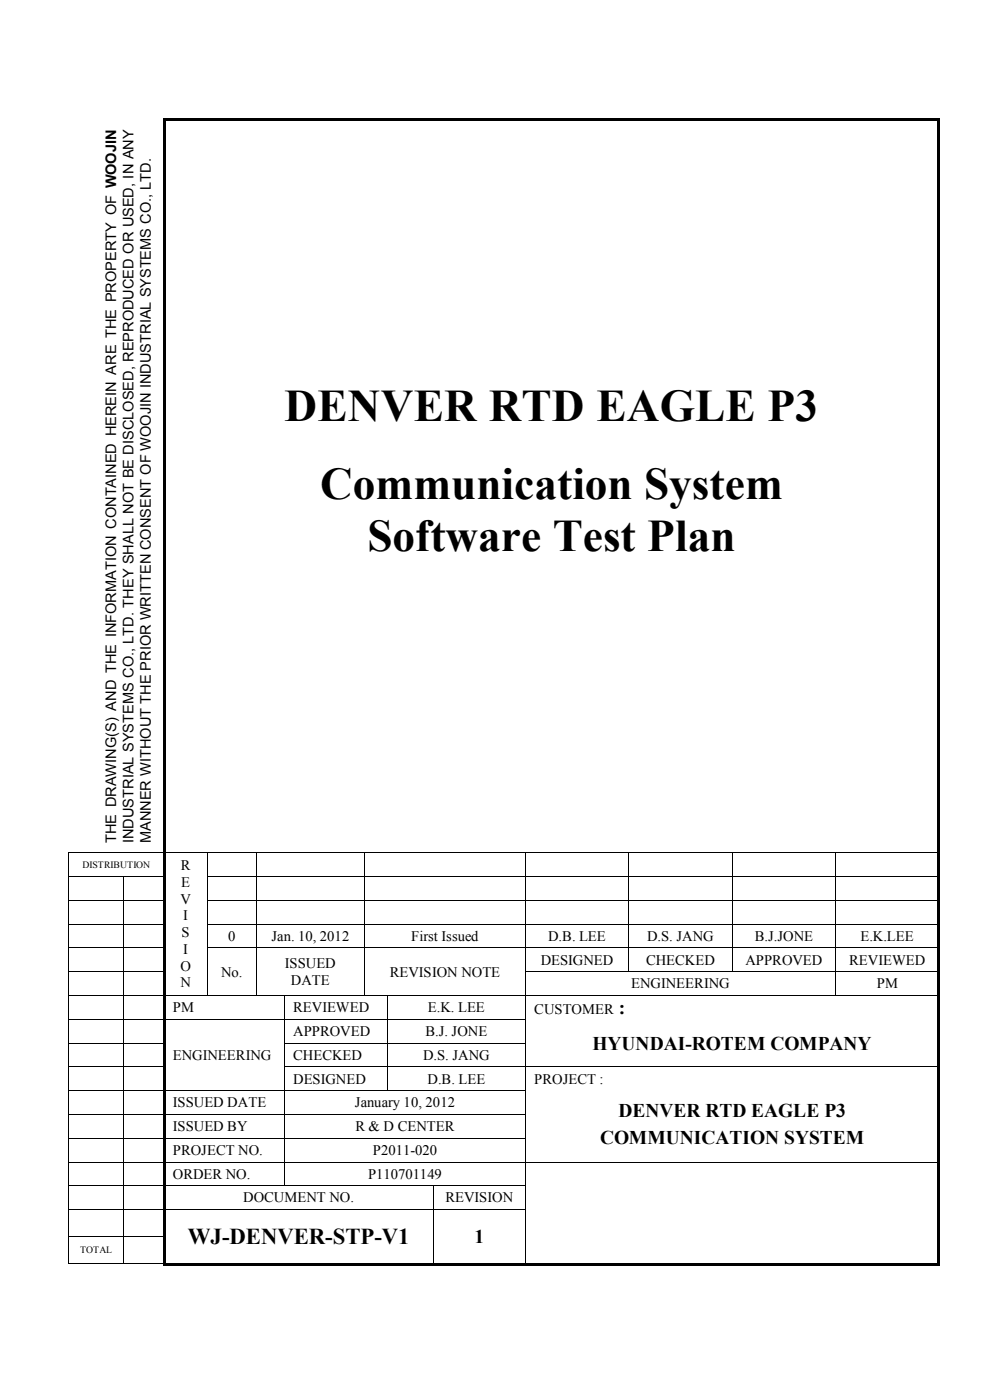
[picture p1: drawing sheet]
<svg xmlns="http://www.w3.org/2000/svg" width="210mm" height="297mm" viewBox="0 0 210 297" stroke-linecap="round" stroke-linejoin="round" font-family="sans-serif">
<defs><g id="words">
<g font-size="9.6">
<text x="60.3" y="89.2">DENVER RTD EAGLE P3</text>
<text x="67.8" y="105.7">Communication System</text>
<text x="77.8" y="116.8">Software Test Plan</text>
</g>
<text font-size="4.8" x="39.8" y="263.7">WJ-DENVER-STP-V1</text>
<g font-size="4.1">
<text x="131" y="214.9">:</text>
<text x="125.5" y="222.5">HYUNDAI-ROTEM COMPANY</text>
<text x="131" y="236.8">DENVER RTD EAGLE P3</text>
<text x="127.1" y="242.5">COMMUNICATION SYSTEM</text>
<text x="100.5" y="263.4">1</text>
</g>
<g font-size="3.1">
<text x="24.6" y="178.7" transform="rotate(-90 24.6 178.7)">THE DRAWING(S) AND THE INFORMATION CONTAINED HEREIN ARE THE PROPERTY OF WOOJIN</text>
<text x="28.3" y="178.7" transform="rotate(-90 28.3 178.7)">INDUSTRIAL SYSTEMS CO., LTD. THEY SHALL NOT BE DISCLOSED, REPRODUCED OR USED, IN ANY</text>
<text x="31.9" y="178.7" transform="rotate(-90 31.9 178.7)">MANNER WITHOUT THE PRIOR WRITTEN CONSENT OF WOOJIN INDUSTRIAL SYSTEMS CO., LTD.</text>
<text x="38.3" y="184.4">R</text>
<text x="38.2" y="191.5">V</text>
<text x="38.4" y="188">E</text>
<text x="38.8" y="195.1">I</text>
<text x="38.5" y="198.6">S</text>
<text x="38.8" y="202.2">I</text>
<text x="48.3" y="199.4">0</text>
<text x="57.5" y="199.4">Jan. 10, 2012</text>
<text x="87.1" y="199.4">First Issued</text>
<text x="116.1" y="199.4">D.B. LEE</text>
<text x="137.1" y="199.4">D.S. JANG</text>
<text x="159.9" y="199.4">B.J.JONE</text>
<text x="182.3" y="199.4">E.K.LEE</text>
<text x="38.2" y="205.7">O</text>
<text x="38.2" y="209.3">N</text>
<text x="46.8" y="207">No.</text>
<text x="60.3" y="205.1">ISSUED</text>
<text x="61.6" y="208.7">DATE</text>
<text x="82.6" y="207">REVISION NOTE</text>
<text x="114.5" y="204.4">DESIGNED</text>
<text x="133.7" y="209.5">ENGINEERING</text>
<text x="136.8" y="204.4">CHECKED</text>
<text x="157.9" y="204.4">APPROVED</text>
<text x="179.9" y="204.4">REVIEWED</text>
<text x="185.7" y="209.5">PM</text>
<text x="36.6" y="214.5">PM</text>
<text x="62.1" y="214.5">REVIEWED</text>
<text x="90.6" y="214.5">E.K. LEE</text>
<text x="113.2" y="214.9">CUSTOMER</text>
<text x="62.1" y="219.6">APPROVED</text>
<text x="90.1" y="219.6">B.J. JONE</text>
<text x="36.6" y="224.6">ENGINEERING</text>
<text x="62.1" y="224.6">CHECKED</text>
<text x="89.6" y="224.6">D.S. JANG</text>
<text x="62.1" y="229.6">DESIGNED</text>
<text x="90.6" y="229.6">D.B. LEE</text>
<text x="113.2" y="229.6">PROJECT :</text>
<text x="36.6" y="234.7">ISSUED DATE</text>
<text x="36.6" y="239.7">ISSUED BY</text>
<text x="75.2" y="234.7">January 10, 2012</text>
<text x="75.3" y="239.7">R &amp; D CENTER</text>
<text x="36.6" y="244.7">PROJECT NO.</text>
<text x="79" y="244.7">P2011-020</text>
<text x="36.6" y="249.8">ORDER NO.</text>
<text x="78" y="249.8">P110701149</text>
<text x="51.5" y="254.8">DOCUMENT NO.</text>
<text x="94.3" y="254.8">REVISION</text>
</g>
<g font-size="2.1">
<text x="17.5" y="183.9">DISTRIBUTION</text>
<text x="17" y="265.5">TOTAL</text>
</g>
</g></defs>
<g fill="#000">
<path d="M34.5 25h.5v.6h-.5z" fill-rule="evenodd"/>
<path d="M34.5 25h.5v.5h-.5z" fill-rule="evenodd"/>
<path d="M35 25h163.6v.5h-163.6z" fill-rule="evenodd"/>
<path d="M198.6 25h.5v.6h-.5z" fill-rule="evenodd"/>
<path d="M198.6 25h.5v.5h-.5z" fill-rule="evenodd"/>
<path d="M14.5 180.6h.2v.2h-.2z" fill-rule="evenodd"/>
<path d="M14.5 180.6h.2v.2h-.2z" fill-rule="evenodd"/>
<path d="M14.5 185.7h.2v.1h-.2z" fill-rule="evenodd"/>
<path d="M14.5 190.7h.2v.2h-.2z" fill-rule="evenodd"/>
<path d="M14.5 195.8h.2v.1h-.2z" fill-rule="evenodd"/>
<path d="M14.7 180.6h.1v.2h-.1z" fill-rule="evenodd"/>
<path d="M26.1 185.7h.1v.1h-.1z" fill-rule="evenodd"/>
<path d="M26.1 190.7h.1v.2h-.1z" fill-rule="evenodd"/>
<path d="M26.1 195.8h.1v.1h-.1z" fill-rule="evenodd"/>
<path d="M34.5 25.6h.5v155h-.5z" fill-rule="evenodd"/>
<path d="M34.5 180.6h.5v.2h-.5z" fill-rule="evenodd"/>
<path d="M34.5 180.8h.5v4.9h-.5z" fill-rule="evenodd"/>
<path d="M34.5 185.7h.5v.1h-.5z" fill-rule="evenodd"/>
<path d="M34.5 185.8h.5v4.9h-.5z" fill-rule="evenodd"/>
<path d="M34.5 190.7h.5v.2h-.5z" fill-rule="evenodd"/>
<path d="M34.5 190.9h.5v4.9h-.5z" fill-rule="evenodd"/>
<path d="M34.5 195.8h.5v.1h-.5z" fill-rule="evenodd"/>
<path d="M43.9 180.6h.1v.2h-.1z" fill-rule="evenodd"/>
<path d="M43.9 185.7h.1v.1h-.1z" fill-rule="evenodd"/>
<path d="M43.9 190.7h.1v.2h-.1z" fill-rule="evenodd"/>
<path d="M43.9 195.8h.1v.1h-.1z" fill-rule="evenodd"/>
<path d="M54.2 180.6h.1v.2h-.1z" fill-rule="evenodd"/>
<path d="M54.2 185.7h.1v.1h-.1z" fill-rule="evenodd"/>
<path d="M54.2 190.7h.1v.2h-.1z" fill-rule="evenodd"/>
<path d="M54.2 195.8h.1v.1h-.1z" fill-rule="evenodd"/>
<path d="M77.2 180.6h.1v.2h-.1z" fill-rule="evenodd"/>
<path d="M77.2 185.7h.1v.1h-.1z" fill-rule="evenodd"/>
<path d="M77.2 190.7h.1v.2h-.1z" fill-rule="evenodd"/>
<path d="M77.2 195.8h.1v.1h-.1z" fill-rule="evenodd"/>
<path d="M111.2 180.6h.2v.2h-.2z" fill-rule="evenodd"/>
<path d="M111.2 185.7h.2v.1h-.2z" fill-rule="evenodd"/>
<path d="M111.2 190.7h.2v.2h-.2z" fill-rule="evenodd"/>
<path d="M111.2 195.8h.2v.1h-.2z" fill-rule="evenodd"/>
<path d="M133.1 180.6h.2v.2h-.2z" fill-rule="evenodd"/>
<path d="M133.1 185.7h.2v.1h-.2z" fill-rule="evenodd"/>
<path d="M133.1 190.7h.2v.2h-.2z" fill-rule="evenodd"/>
<path d="M133.1 195.8h.2v.1h-.2z" fill-rule="evenodd"/>
<path d="M155 180.6h.2v.2h-.2z" fill-rule="evenodd"/>
<path d="M155 185.7h.2v.1h-.2z" fill-rule="evenodd"/>
<path d="M155 190.7h.2v.2h-.2z" fill-rule="evenodd"/>
<path d="M155 195.8h.2v.1h-.2z" fill-rule="evenodd"/>
<path d="M176.9 180.6h.1v.2h-.1z" fill-rule="evenodd"/>
<path d="M176.9 185.7h.1v.1h-.1z" fill-rule="evenodd"/>
<path d="M176.9 190.7h.1v.2h-.1z" fill-rule="evenodd"/>
<path d="M176.9 195.8h.1v.1h-.1z" fill-rule="evenodd"/>
<path d="M198.6 25.6h.5v155h-.5z" fill-rule="evenodd"/>
<path d="M198.6 180.6h.5v.2h-.5z" fill-rule="evenodd"/>
<path d="M198.6 180.8h.5v4.9h-.5z" fill-rule="evenodd"/>
<path d="M198.6 185.7h.5v.1h-.5z" fill-rule="evenodd"/>
<path d="M198.6 185.8h.5v4.9h-.5z" fill-rule="evenodd"/>
<path d="M198.6 190.7h.5v.2h-.5z" fill-rule="evenodd"/>
<path d="M198.6 190.9h.5v4.9h-.5z" fill-rule="evenodd"/>
<path d="M198.6 195.8h.5v.1h-.5z" fill-rule="evenodd"/>
<path d="M14.5 200.8h.2v.1h-.2z" fill-rule="evenodd"/>
<path d="M14.5 205.8h.2v.2h-.2z" fill-rule="evenodd"/>
<path d="M14.5 210.9h.2v.1h-.2z" fill-rule="evenodd"/>
<path d="M14.5 215.9h.2v.2h-.2z" fill-rule="evenodd"/>
<path d="M26.1 200.8h.1v.1h-.1z" fill-rule="evenodd"/>
<path d="M26.1 205.8h.1v.2h-.1z" fill-rule="evenodd"/>
<path d="M26.1 210.9h.1v.1h-.1z" fill-rule="evenodd"/>
<path d="M26.1 215.9h.1v.2h-.1z" fill-rule="evenodd"/>
<path d="M34.5 195.9h.5v4.9h-.5z" fill-rule="evenodd"/>
<path d="M34.5 200.8h.5v.1h-.5z" fill-rule="evenodd"/>
<path d="M34.5 200.9h.5v4.9h-.5z" fill-rule="evenodd"/>
<path d="M34.5 205.8h.5v.2h-.5z" fill-rule="evenodd"/>
<path d="M34.5 206h.5v4.9h-.5z" fill-rule="evenodd"/>
<path d="M34.5 210.9h.5v.1h-.5z" fill-rule="evenodd"/>
<path d="M34.5 211h.5v4.9h-.5z" fill-rule="evenodd"/>
<path d="M34.5 215.9h.5v.2h-.5z" fill-rule="evenodd"/>
<path d="M43.9 200.8h.1v.1h-.1z" fill-rule="evenodd"/>
<path d="M43.9 205.8h.1v.2h-.1z" fill-rule="evenodd"/>
<path d="M43.9 210.9h.1v.1h-.1z" fill-rule="evenodd"/>
<path d="M54.2 200.8h.1v.1h-.1z" fill-rule="evenodd"/>
<path d="M54.2 205.8h.1v.2h-.1z" fill-rule="evenodd"/>
<path d="M54.2 210.9h.1v.1h-.1z" fill-rule="evenodd"/>
<path d="M60.1 210.9h.2v.1h-.2z" fill-rule="evenodd"/>
<path d="M60.1 215.9h.2v.2h-.2z" fill-rule="evenodd"/>
<path d="M77.2 200.8h.1v.1h-.1z" fill-rule="evenodd"/>
<path d="M77.2 205.8h.1v.2h-.1z" fill-rule="evenodd"/>
<path d="M77.2 210.9h.1v.1h-.1z" fill-rule="evenodd"/>
<path d="M82 210.9h.2v.1h-.2z" fill-rule="evenodd"/>
<path d="M82 215.9h.2v.2h-.2z" fill-rule="evenodd"/>
<path d="M111.2 200.8h.2v.1h-.2z" fill-rule="evenodd"/>
<path d="M111.2 205.8h.2v.2h-.2z" fill-rule="evenodd"/>
<path d="M111.2 210.9h.2v.1h-.2z" fill-rule="evenodd"/>
<path d="M111.2 215.9h.2v.2h-.2z" fill-rule="evenodd"/>
<path d="M133.1 200.8h.2v.1h-.2z" fill-rule="evenodd"/>
<path d="M133.1 205.8h.2v.2h-.2z" fill-rule="evenodd"/>
<path d="M155 200.8h.2v.1h-.2z" fill-rule="evenodd"/>
<path d="M155 205.8h.2v.2h-.2z" fill-rule="evenodd"/>
<path d="M176.9 200.8h.1v.1h-.1z" fill-rule="evenodd"/>
<path d="M176.9 205.8h.1v.2h-.1z" fill-rule="evenodd"/>
<path d="M176.9 210.9h.1v.1h-.1z" fill-rule="evenodd"/>
<path d="M198.6 195.9h.5v4.9h-.5z" fill-rule="evenodd"/>
<path d="M198.6 200.8h.5v.1h-.5z" fill-rule="evenodd"/>
<path d="M198.6 200.9h.5v4.9h-.5z" fill-rule="evenodd"/>
<path d="M198.6 205.8h.5v.2h-.5z" fill-rule="evenodd"/>
<path d="M198.6 206h.5v4.9h-.5z" fill-rule="evenodd"/>
<path d="M198.6 210.9h.5v.1h-.5z" fill-rule="evenodd"/>
<path d="M198.6 211h.5v4.9h-.5z" fill-rule="evenodd"/>
<path d="M198.6 215.9h.5v.2h-.5z" fill-rule="evenodd"/>
<path d="M14.5 221h.2v.1h-.2z" fill-rule="evenodd"/>
<path d="M14.5 226h.2v.2h-.2z" fill-rule="evenodd"/>
<path d="M14.5 231h.2v.2h-.2z" fill-rule="evenodd"/>
<path d="M14.5 236.1h.2v.2h-.2z" fill-rule="evenodd"/>
<path d="M26.1 221h.1v.1h-.1z" fill-rule="evenodd"/>
<path d="M26.1 226h.1v.2h-.1z" fill-rule="evenodd"/>
<path d="M26.1 231h.1v.2h-.1z" fill-rule="evenodd"/>
<path d="M26.1 236.1h.1v.2h-.1z" fill-rule="evenodd"/>
<path d="M34.5 216.1h.5v4.9h-.5z" fill-rule="evenodd"/>
<path d="M34.5 221h.5v.1h-.5z" fill-rule="evenodd"/>
<path d="M34.5 221.1h.5v4.9h-.5z" fill-rule="evenodd"/>
<path d="M34.5 226h.5v.2h-.5z" fill-rule="evenodd"/>
<path d="M34.5 226.2h.5v4.8h-.5z" fill-rule="evenodd"/>
<path d="M34.5 231h.5v.2h-.5z" fill-rule="evenodd"/>
<path d="M34.5 231.2h.5v4.9h-.5z" fill-rule="evenodd"/>
<path d="M34.5 236.1h.5v.2h-.5z" fill-rule="evenodd"/>
<path d="M60.1 221h.2v.1h-.2z" fill-rule="evenodd"/>
<path d="M60.1 226h.2v.2h-.2z" fill-rule="evenodd"/>
<path d="M60.1 231h.2v.2h-.2z" fill-rule="evenodd"/>
<path d="M60.1 236.1h.2v.2h-.2z" fill-rule="evenodd"/>
<path d="M82 221h.2v.1h-.2z" fill-rule="evenodd"/>
<path d="M82 226h.2v.2h-.2z" fill-rule="evenodd"/>
<path d="M82 231h.2v.2h-.2z" fill-rule="evenodd"/>
<path d="M111.2 221h.2v.1h-.2z" fill-rule="evenodd"/>
<path d="M111.2 226h.2v.2h-.2z" fill-rule="evenodd"/>
<path d="M111.2 231h.2v.2h-.2z" fill-rule="evenodd"/>
<path d="M111.2 236.1h.2v.2h-.2z" fill-rule="evenodd"/>
<path d="M198.6 216.1h.5v4.9h-.5z" fill-rule="evenodd"/>
<path d="M198.6 221h.5v.1h-.5z" fill-rule="evenodd"/>
<path d="M198.6 221.1h.5v4.9h-.5z" fill-rule="evenodd"/>
<path d="M198.6 226h.5v.2h-.5z" fill-rule="evenodd"/>
<path d="M198.6 226.2h.5v4.8h-.5z" fill-rule="evenodd"/>
<path d="M198.6 231h.5v.2h-.5z" fill-rule="evenodd"/>
<path d="M198.6 231.2h.5v4.9h-.5z" fill-rule="evenodd"/>
<path d="M198.6 236.1h.5v.2h-.5z" fill-rule="evenodd"/>
<path d="M14.5 241.1h.2v.2h-.2z" fill-rule="evenodd"/>
<path d="M14.5 246.2h.2v.1h-.2z" fill-rule="evenodd"/>
<path d="M14.5 251.2h.2v.2h-.2z" fill-rule="evenodd"/>
<path d="M14.5 256.3h.2v.1h-.2z" fill-rule="evenodd"/>
<path d="M26.1 241.1h.1v.2h-.1z" fill-rule="evenodd"/>
<path d="M26.1 246.2h.1v.1h-.1z" fill-rule="evenodd"/>
<path d="M26.1 251.2h.1v.2h-.1z" fill-rule="evenodd"/>
<path d="M26.1 256.3h.1v.1h-.1z" fill-rule="evenodd"/>
<path d="M34.5 236.3h.5v4.8h-.5z" fill-rule="evenodd"/>
<path d="M34.5 241.1h.5v.2h-.5z" fill-rule="evenodd"/>
<path d="M34.5 241.3h.5v4.9h-.5z" fill-rule="evenodd"/>
<path d="M34.5 246.2h.5v.1h-.5z" fill-rule="evenodd"/>
<path d="M34.5 246.3h.5v4.9h-.5z" fill-rule="evenodd"/>
<path d="M34.5 251.2h.5v.2h-.5z" fill-rule="evenodd"/>
<path d="M34.5 251.4h.5v4.9h-.5z" fill-rule="evenodd"/>
<path d="M34.5 256.3h.5v.1h-.5z" fill-rule="evenodd"/>
<path d="M60.1 241.1h.2v.2h-.2z" fill-rule="evenodd"/>
<path d="M60.1 246.2h.2v.1h-.2z" fill-rule="evenodd"/>
<path d="M60.1 251.2h.2v.2h-.2z" fill-rule="evenodd"/>
<path d="M91.8 251.2h.1v.2h-.1z" fill-rule="evenodd"/>
<path d="M91.8 256.3h.1v.1h-.1z" fill-rule="evenodd"/>
<path d="M111.2 241.1h.2v.2h-.2z" fill-rule="evenodd"/>
<path d="M111.2 246.2h.2v.1h-.2z" fill-rule="evenodd"/>
<path d="M111.2 251.2h.2v.2h-.2z" fill-rule="evenodd"/>
<path d="M111.2 256.3h.2v.1h-.2z" fill-rule="evenodd"/>
<path d="M198.6 236.3h.5v4.8h-.5z" fill-rule="evenodd"/>
<path d="M198.6 241.1h.5v.2h-.5z" fill-rule="evenodd"/>
<path d="M198.6 241.3h.5v4.9h-.5z" fill-rule="evenodd"/>
<path d="M198.6 246.2h.5v.1h-.5z" fill-rule="evenodd"/>
<path d="M198.6 246.3h.5v4.9h-.5z" fill-rule="evenodd"/>
<path d="M198.6 251.2h.5v.2h-.5z" fill-rule="evenodd"/>
<path d="M198.6 251.4h.5v4.9h-.5z" fill-rule="evenodd"/>
<path d="M198.6 256.3h.5v.1h-.5z" fill-rule="evenodd"/>
<path d="M14.5 261.9h.2v.2h-.2z" fill-rule="evenodd"/>
<path d="M14.5 267.7h.2v.1h-.2z" fill-rule="evenodd"/>
<path d="M14.5 267.7h.2v.1h-.2z" fill-rule="evenodd"/>
<path d="M26.1 261.9h.1v.2h-.1z" fill-rule="evenodd"/>
<path d="M26.1 267.7h.1v.1h-.1z" fill-rule="evenodd"/>
<path d="M34.5 256.4h.5v5.5h-.5z" fill-rule="evenodd"/>
<path d="M34.5 261.9h.5v.2h-.5z" fill-rule="evenodd"/>
<path d="M34.5 262.1h.5v5.6h-.5z" fill-rule="evenodd"/>
<path d="M34.5 267.7h.5v.5h-.5z" fill-rule="evenodd"/>
<path d="M34.5 267.7h.5v.5h-.5z" fill-rule="evenodd"/>
<path d="M35 267.7h56.8v.5h-56.8z" fill-rule="evenodd"/>
<path d="M91.8 261.9h.1v.2h-.1z" fill-rule="evenodd"/>
<path d="M91.8 267.7h.4v.5h-.4z" fill-rule="evenodd"/>
<path d="M92.2 267.7h19v.5h-19z" fill-rule="evenodd"/>
<path d="M111.2 261.9h.2v.2h-.2z" fill-rule="evenodd"/>
<path d="M111.2 267.7h.5v.5h-.5z" fill-rule="evenodd"/>
<path d="M111.7 267.7h86.9v.5h-86.9z" fill-rule="evenodd"/>
<path d="M198.6 256.4h.5v5.5h-.5z" fill-rule="evenodd"/>
<path d="M198.6 261.9h.5v.2h-.5z" fill-rule="evenodd"/>
<path d="M198.6 262.1h.5v5.6h-.5z" fill-rule="evenodd"/>
<path d="M198.6 267.7h.5v.5h-.5z" fill-rule="evenodd"/>
<path d="M198.6 267.7h.5v.5h-.5z" fill-rule="evenodd"/>
</g>
<g fill="none" stroke="#000" stroke-width=".21">
<path d="M14.6 180.8v4.9M14.6 185.8v4.9M14.6 190.9v4.9M14.6 195.9v4.9M14.7 185.8h11.4M14.7 190.8h11.4M14.7 195.8h11.4M14.8 180.7h19.7M26.2 185.8v4.9M26.2 190.9v4.9M26.2 195.9v4.9M26.2 185.8h8.3"/>
<path d="M26.2 190.8h8.3M26.2 195.8h8.3M35 180.7h8.9M43.9 180.8v4.9M43.9 185.8v4.9M43.9 190.9v4.9M43.9 195.9v4.9M44 180.7h10.2M44 185.8h10.2M44 190.8h10.2M44 195.8h10.2M54.2 180.8v4.9"/>
<path d="M54.2 185.8v4.9M54.2 190.9v4.9M54.2 195.9v4.9M54.3 180.7h22.9M54.3 185.8h22.9M54.3 190.8h22.9M54.3 195.8h22.9M77.3 180.8v4.9M77.3 185.8v4.9M77.3 190.9v4.9M77.3 195.9v4.9M77.3 180.7h33.9"/>
<path d="M77.3 185.8h33.9M77.3 190.8h33.9M77.3 195.8h33.9M111.3 180.8v4.9M111.3 185.8v4.9M111.3 190.9v4.9M111.3 195.9v4.9M111.4 180.7h21.7M111.4 185.8h21.7M111.4 190.8h21.7M111.4 195.8h21.7M133.2 180.8v4.9"/>
<path d="M133.2 185.8v4.9M133.2 190.9v4.9M133.2 195.9v4.9M133.3 180.7h21.7M133.3 185.8h21.7M133.3 190.8h21.7M133.3 195.8h21.7M155.1 180.8v4.9M155.1 185.8v4.9M155.1 190.9v4.9M155.1 195.9v4.9M155.2 180.7h21.7"/>
<path d="M155.2 185.8h21.7M155.2 190.8h21.7M155.2 195.8h21.7M177 180.8v4.9M177 185.8v4.9M177 190.9v4.9M177 195.9v4.9M177 180.7h21.6M177 185.8h21.6M177 190.8h21.6M177 195.8h21.6M14.6 200.9v4.9"/>
<path d="M14.6 206v4.9M14.6 211v4.9M14.6 216.1v4.9M14.7 200.9h11.4M14.7 205.9h11.4M14.7 210.9h11.4M14.7 216h11.4M26.2 200.9v4.9M26.2 206v4.9M26.2 211v4.9M26.2 216.1v4.9M26.2 200.9h8.3"/>
<path d="M26.2 205.9h8.3M26.2 210.9h8.3M26.2 216h8.3M35 210.9h8.9M35 216h25.1M43.9 200.9v4.9M43.9 206v4.9M44 200.9h10.2M44 210.9h10.2M54.2 200.9v4.9M54.2 206v4.9M54.3 200.9h22.9"/>
<path d="M54.3 210.9h5.8M60.2 211v4.9M60.2 216.1v4.9M60.3 210.9h16.9M60.3 216h21.7M77.3 200.9v4.9M77.3 206v4.9M77.3 200.9h33.9M77.3 210.9h4.7M82.1 211v4.9M82.1 216.1v4.9M82.2 210.9h29"/>
<path d="M82.2 216h29M111.3 200.9v4.9M111.3 206v4.9M111.3 211v4.9M111.3 216.1v4.9M111.4 200.9h21.7M111.4 205.9h21.7M111.4 210.9h65.5M133.2 200.9v4.9M133.3 200.9h21.7M133.3 205.9h21.7M155.1 200.9v4.9"/>
<path d="M155.2 200.9h21.7M155.2 205.9h21.7M177 200.9v4.9M177 206v4.9M177 200.9h21.6M177 205.9h21.6M177 210.9h21.6M14.6 221.1v4.9M14.6 226.2v4.8M14.6 231.2v4.9M14.6 236.3v4.8M14.7 221h11.4"/>
<path d="M14.7 226.1h11.4M14.7 231.1h11.4M14.7 236.2h11.4M26.2 221.1v4.9M26.2 226.2v4.8M26.2 231.2v4.9M26.2 236.3v4.8M26.2 221h8.3M26.2 226.1h8.3M26.2 231.1h8.3M26.2 236.2h8.3M35 231.1h25.1"/>
<path d="M35 236.2h25.1M60.2 221.1v4.9M60.2 226.2v4.8M60.2 231.2v4.9M60.2 236.3v4.8M60.3 221h21.7M60.3 226.1h21.7M60.3 231.1h21.7M60.3 236.2h50.9M82.1 221.1v4.9M82.1 226.2v4.8M82.2 221h29"/>
<path d="M82.2 226.1h29M82.2 231.1h29M111.3 221.1v4.9M111.3 226.2v4.8M111.3 231.2v4.9M111.3 236.3v4.8M111.4 226.1h87.2M14.6 241.3v4.9M14.6 246.3v4.9M14.6 251.4v4.9M14.6 256.4v5.5M14.7 241.2h11.4"/>
<path d="M14.7 246.3h11.4M14.7 251.3h11.4M14.7 256.3h11.4M26.2 241.3v4.9M26.2 246.3v4.9M26.2 251.4v4.9M26.2 256.4v5.5M26.2 241.2h8.3M26.2 246.3h8.3M26.2 251.3h8.3M26.2 256.3h8.3M35 241.2h25.1"/>
<path d="M35 246.3h25.1M35 251.3h25.1M35 256.3h56.8M60.2 241.3v4.9M60.2 246.3v4.9M60.3 241.2h50.9M60.3 246.3h50.9M60.3 251.3h31.5M91.8 251.4v4.9M91.8 256.4v5.5M91.9 251.3h19.3M91.9 256.3h19.3"/>
<path d="M111.3 241.3v4.9M111.3 246.3v4.9M111.3 251.4v4.9M111.3 256.4v5.5M111.4 246.3h87.2M14.6 262.1v5.6M14.7 262h11.4M14.7 267.7h11.4M26.2 262.1v5.6M26.2 262h8.3M26.2 267.7h8.3M91.8 262.1v5.6"/>
<path d="M111.3 262.1v5.6"/>
</g>
<use href="#words"/>
</svg>
